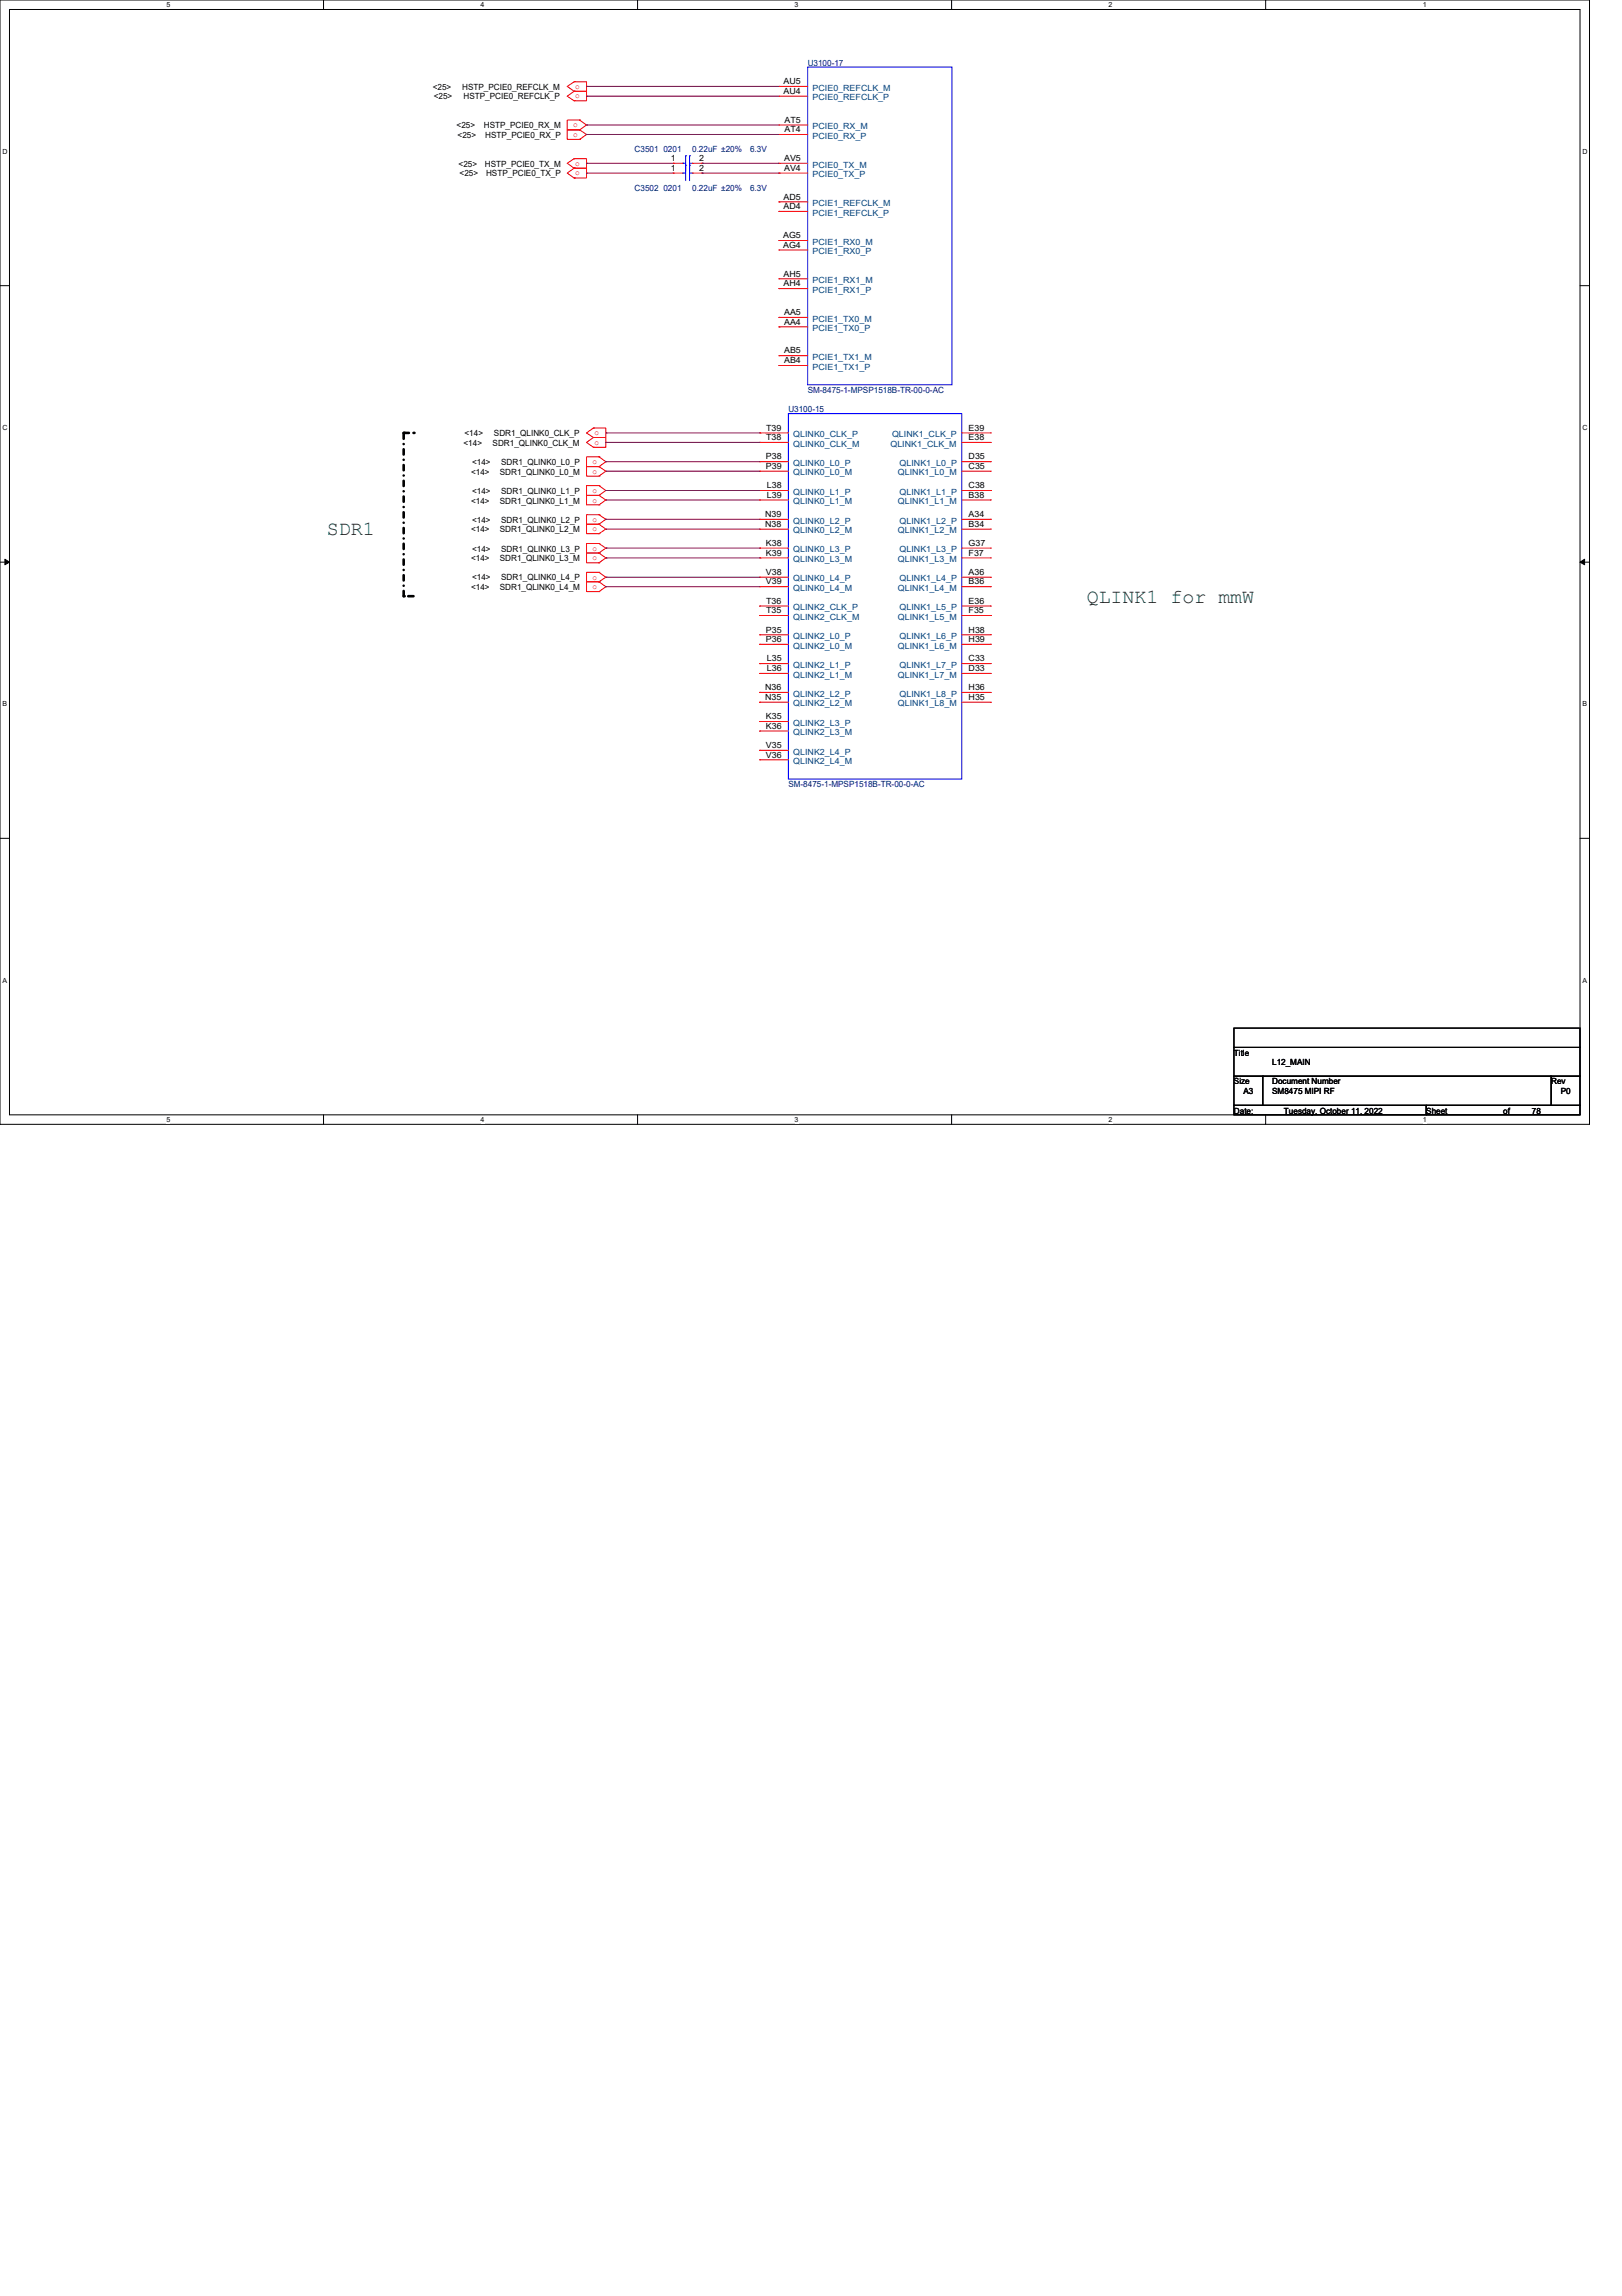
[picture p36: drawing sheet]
<svg xmlns="http://www.w3.org/2000/svg" width="210mm" height="297mm" viewBox="0 0 210 297" stroke-linecap="round" stroke-linejoin="round" font-family="sans-serif">
<defs><g id="words">
<g font-size="2.6" fill="#008000">
<text x="42.3" y="69.3">SDR1</text>
<text x="140.6" y="78">QLINK1 for mmW</text>
</g>
<g font-size="1.1">
<text x="56" y="11.6">&lt;25&gt;</text>
<text x="59.8" y="11.6">HSTP_PCIE0_REFCLK_M</text>
<text x="101.4" y="10.9">AU5</text>
<text x="56.1" y="12.9">&lt;25&gt;</text>
<text x="59.1" y="16.6">&lt;25&gt;</text>
<text x="59.2" y="17.9">&lt;25&gt;</text>
<text x="60" y="12.9">HSTP_PCIE0_REFCLK_P</text>
<text x="62.6" y="16.6">HSTP_PCIE0_RX_M</text>
<text x="62.8" y="17.9">HSTP_PCIE0_RX_P</text>
<text x="101.4" y="12.1">AU4</text>
<text x="101.5" y="15.9">AT5</text>
<text x="101.5" y="17.1">AT4</text>
<text x="59.4" y="21.6">&lt;25&gt;</text>
<text x="59.5" y="22.8">&lt;25&gt;</text>
<text x="62.7" y="21.6">HSTP_PCIE0_TX_M</text>
<text x="62.9" y="22.8">HSTP_PCIE0_TX_P</text>
<text x="86.8" y="22.1">1</text>
<text x="86.8" y="20.8">1</text>
<text x="90.5" y="22.1">2</text>
<text x="90.5" y="20.8">2</text>
<text x="101.5" y="20.8">AV5</text>
<text x="101.5" y="22.1">AV4</text>
<text x="101.4" y="25.8">AD5</text>
<text x="101.4" y="27.1">AD4</text>
<text x="101.3" y="30.8">AG5</text>
<text x="101.3" y="32">AG4</text>
<text x="101.4" y="35.8">AH5</text>
<text x="101.4" y="37">AH4</text>
<text x="101.5" y="40.8">AA5</text>
<text x="101.5" y="42">AA4</text>
<text x="101.5" y="45.7">AB5</text>
<text x="101.5" y="47">AB4</text>
<text x="60" y="57.7">&lt;14&gt;</text>
<text x="60.1" y="56.4">&lt;14&gt;</text>
<text x="63.8" y="57.7">SDR1_QLINK0_CLK_M</text>
<text x="63.9" y="56.4">SDR1_QLINK0_CLK_P</text>
<text x="99.1" y="59.4">P38</text>
<text x="99.1" y="56.9">T38</text>
<text x="99.1" y="55.7">T39</text>
<text x="125.3" y="59.4">D35</text>
<text x="125.3" y="55.7">E39</text>
<text x="125.3" y="56.9">E38</text>
<text x="61" y="61.4">&lt;14&gt;</text>
<text x="61" y="65.2">&lt;14&gt;</text>
<text x="61.1" y="60.2">&lt;14&gt;</text>
<text x="61.1" y="63.9">&lt;14&gt;</text>
<text x="64.7" y="61.4">SDR1_QLINK0_L0_M</text>
<text x="64.7" y="65.2">SDR1_QLINK0_L1_M</text>
<text x="64.9" y="60.2">SDR1_QLINK0_L0_P</text>
<text x="64.9" y="63.9">SDR1_QLINK0_L1_P</text>
<text x="99.1" y="60.7">P39</text>
<text x="99.2" y="64.4">L39</text>
<text x="99.2" y="63.2">L38</text>
<text x="125.3" y="63.2">C38</text>
<text x="125.3" y="60.7">C35</text>
<text x="125.3" y="64.4">B38</text>
<text x="61" y="68.9">&lt;14&gt;</text>
<text x="61.1" y="67.6">&lt;14&gt;</text>
<text x="61.1" y="71.4">&lt;14&gt;</text>
<text x="64.7" y="68.9">SDR1_QLINK0_L2_M</text>
<text x="64.9" y="67.6">SDR1_QLINK0_L2_P</text>
<text x="64.9" y="71.4">SDR1_QLINK0_L3_P</text>
<text x="99" y="68.2">N38</text>
<text x="99" y="66.9">N39</text>
<text x="99.1" y="71.9">K39</text>
<text x="99.1" y="70.6">K38</text>
<text x="125.3" y="66.9">A34</text>
<text x="125.3" y="70.6">G37</text>
<text x="125.3" y="68.2">B34</text>
<text x="125.3" y="71.9">F37</text>
<text x="61" y="72.6">&lt;14&gt;</text>
<text x="61" y="76.3">&lt;14&gt;</text>
<text x="61.1" y="75.1">&lt;14&gt;</text>
<text x="64.7" y="72.6">SDR1_QLINK0_L3_M</text>
<text x="64.7" y="76.3">SDR1_QLINK0_L4_M</text>
<text x="64.9" y="75.1">SDR1_QLINK0_L4_P</text>
<text x="99.1" y="75.6">V39</text>
<text x="99.1" y="74.4">V38</text>
<text x="125.3" y="74.4">A36</text>
<text x="125.3" y="75.6">B36</text>
<text x="99.1" y="83.1">P36</text>
<text x="99.1" y="81.8">P35</text>
<text x="99.1" y="79.3">T35</text>
<text x="99.1" y="78.1">T36</text>
<text x="125.3" y="78.1">E36</text>
<text x="125.3" y="81.8">H38</text>
<text x="125.3" y="79.3">F35</text>
<text x="125.3" y="83.1">H39</text>
<text x="99" y="89.3">N36</text>
<text x="99.2" y="86.8">L36</text>
<text x="99.2" y="85.6">L35</text>
<text x="125.3" y="85.6">C33</text>
<text x="125.3" y="89.3">H36</text>
<text x="125.3" y="86.8">D33</text>
<text x="99" y="90.6">N35</text>
<text x="99.1" y="94.3">K36</text>
<text x="99.1" y="93">K35</text>
<text x="125.3" y="90.6">H35</text>
<text x="99.1" y="98">V36</text>
<text x="99.1" y="96.8">V35</text>
<text x="159.7" y="136.6">Title</text>
<text x="164.6" y="137.8">L12_MAIN</text>
<text x="159.7" y="140.3">Size</text>
<text x="160.9" y="141.6">A3</text>
<text x="164.6" y="140.3">Document Number</text>
<text x="164.6" y="141.6">SM8475 MIPI RF</text>
<text x="200.7" y="140.3">Rev</text>
<text x="202" y="141.6">P0</text>
<text x="159.7" y="144.1">Date:</text>
<text x="166.2" y="144.1">Tuesday, October 11, 2022</text>
<text x="184.6" y="144.1">Sheet</text>
<text x="194.5" y="144.1">of</text>
<text x="198.2" y="144.1">78</text>
</g>
<g font-size="1.1" fill="#f00">
<text x="74.4" y="11.5">o</text>
<text x="74.2" y="16.5">o</text>
<text x="74.2" y="17.7">o</text>
<text x="74.4" y="12.7">o</text>
<text x="74.4" y="21.5">o</text>
<text x="74.4" y="22.7">o</text>
<text x="76.9" y="56.3">o</text>
<text x="76.9" y="57.5">o</text>
<text x="76.7" y="60">o</text>
<text x="76.7" y="61.3">o</text>
<text x="76.7" y="63.8">o</text>
<text x="76.7" y="65">o</text>
<text x="76.7" y="67.5">o</text>
<text x="76.7" y="68.7">o</text>
<text x="76.7" y="71.2">o</text>
<text x="76.7" y="72.5">o</text>
<text x="76.7" y="75">o</text>
<text x="76.7" y="76.2">o</text>
</g>
<g font-size="1.1" fill="#000080">
<text x="104.5" y="8.5">U3100-17</text>
<text x="82.1" y="19.7">C3501</text>
<text x="85.9" y="19.7">0201</text>
<text x="89.6" y="19.7">0.22uF ±20%</text>
<text x="97.1" y="19.7">6.3V</text>
<text x="82.1" y="24.7">C3502</text>
<text x="85.9" y="24.7">0201</text>
<text x="89.6" y="24.7">0.22uF ±20%</text>
<text x="97.1" y="24.7">6.3V</text>
<text x="102" y="53.3">U3100-15</text>
<text x="104.5" y="50.8">SM-8475-1-MPSP1518B-TR-00-0-AC</text>
<text x="102" y="101.9">SM-8475-1-MPSP1518B-TR-00-0-AC</text>
</g>
<g font-size="1.1" fill="#004080">
<text x="105.2" y="11.7">PCIE0_REFCLK_M</text>
<text x="105.2" y="13">PCIE0_REFCLK_P</text>
<text x="105.2" y="16.7">PCIE0_RX_M</text>
<text x="105.2" y="17.9">PCIE0_RX_P</text>
<text x="105.2" y="21.7">PCIE0_TX_M</text>
<text x="105.2" y="22.9">PCIE0_TX_P</text>
<text x="105.2" y="26.7">PCIE1_REFCLK_M</text>
<text x="105.2" y="27.9">PCIE1_REFCLK_P</text>
<text x="105.2" y="31.7">PCIE1_RX0_M</text>
<text x="105.2" y="32.9">PCIE1_RX0_P</text>
<text x="105.2" y="36.6">PCIE1_RX1_M</text>
<text x="105.2" y="37.9">PCIE1_RX1_P</text>
<text x="105.2" y="41.6">PCIE1_TX0_M</text>
<text x="105.2" y="42.8">PCIE1_TX0_P</text>
<text x="105.2" y="46.6">PCIE1_TX1_M</text>
<text x="105.2" y="47.8">PCIE1_TX1_P</text>
<text x="102.7" y="57.8">QLINK0_CLK_M</text>
<text x="102.7" y="56.6">QLINK0_CLK_P</text>
<text x="115.2" y="57.8">QLINK1_CLK_M</text>
<text x="115.4" y="56.6">QLINK1_CLK_P</text>
<text x="102.7" y="61.5">QLINK0_L0_M</text>
<text x="102.7" y="60.3">QLINK0_L0_P</text>
<text x="102.7" y="65.2">QLINK0_L1_M</text>
<text x="102.7" y="64">QLINK0_L1_P</text>
<text x="116.2" y="61.5">QLINK1_L0_M</text>
<text x="116.2" y="65.2">QLINK1_L1_M</text>
<text x="116.4" y="60.3">QLINK1_L0_P</text>
<text x="116.4" y="64">QLINK1_L1_P</text>
<text x="102.7" y="69">QLINK0_L2_M</text>
<text x="102.7" y="67.7">QLINK0_L2_P</text>
<text x="102.7" y="71.5">QLINK0_L3_P</text>
<text x="116.2" y="69">QLINK1_L2_M</text>
<text x="116.4" y="67.7">QLINK1_L2_P</text>
<text x="116.4" y="71.5">QLINK1_L3_P</text>
<text x="102.7" y="72.7">QLINK0_L3_M</text>
<text x="102.7" y="76.5">QLINK0_L4_M</text>
<text x="102.7" y="75.2">QLINK0_L4_P</text>
<text x="116.2" y="72.7">QLINK1_L3_M</text>
<text x="116.2" y="76.5">QLINK1_L4_M</text>
<text x="116.4" y="75.2">QLINK1_L4_P</text>
<text x="102.7" y="80.2">QLINK2_CLK_M</text>
<text x="102.7" y="79">QLINK2_CLK_P</text>
<text x="102.7" y="83.9">QLINK2_L0_M</text>
<text x="102.7" y="82.7">QLINK2_L0_P</text>
<text x="116.2" y="80.2">QLINK1_L5_M</text>
<text x="116.2" y="83.9">QLINK1_L6_M</text>
<text x="116.4" y="79">QLINK1_L5_P</text>
<text x="116.4" y="82.7">QLINK1_L6_P</text>
<text x="102.7" y="87.7">QLINK2_L1_M</text>
<text x="102.7" y="86.4">QLINK2_L1_P</text>
<text x="116.2" y="87.7">QLINK1_L7_M</text>
<text x="116.4" y="86.4">QLINK1_L7_P</text>
<text x="102.7" y="91.4">QLINK2_L2_M</text>
<text x="102.7" y="90.1">QLINK2_L2_P</text>
<text x="102.7" y="95.1">QLINK2_L3_M</text>
<text x="102.7" y="93.9">QLINK2_L3_P</text>
<text x="116.2" y="91.4">QLINK1_L8_M</text>
<text x="116.4" y="90.1">QLINK1_L8_P</text>
<text x="102.7" y="98.8">QLINK2_L4_M</text>
<text x="102.7" y="97.6">QLINK2_L4_P</text>
</g>
<g font-size=".9">
<text x="21.5" y=".9">5</text>
<text x="62.2" y=".9">4</text>
<text x="102.8" y=".9">3</text>
<text x="143.5" y=".9">2</text>
<text x="184.1" y=".9">1</text>
<text x=".3" y="19.9">D</text>
<text x="204.8" y="19.9">D</text>
<text x=".3" y="55.6">C</text>
<text x="204.8" y="55.6">C</text>
<text x=".3" y="91.4">B</text>
<text x="204.8" y="91.4">B</text>
<text x=".3" y="127.1">A</text>
<text x="204.8" y="127.1">A</text>
<text x="21.5" y="145.2">5</text>
<text x="62.2" y="145.2">4</text>
<text x="102.8" y="145.2">3</text>
<text x="143.5" y="145.2">2</text>
<text x="184.1" y="145.2">1</text>
</g>
</g></defs>
<path d="M0 0h205.7v145.5h-205.7zM1.2 1.2h203.3v143h-203.3z" fill="none" stroke="#000" stroke-width=".13"/>
<g fill="#fff">
<path d="M21.5 .1h.6v1h-.6z"/>
<path d="M21.5 144.4h.6v1h-.6z"/>
</g>
<path d="M41.9 0v1.2M41.9 144.2v1.3" fill="none" stroke="#000" stroke-width=".13"/>
<g fill="#fff">
<path d="M62.2 .1h.5v1h-.5z"/>
<path d="M62.2 144.4h.5v1h-.5z"/>
</g>
<path d="M82.5 0v1.2M82.5 144.2v1.3" fill="none" stroke="#000" stroke-width=".13"/>
<g fill="#fff">
<path d="M102.8 .1h.5v1h-.5z"/>
<path d="M102.8 144.4h.5v1h-.5z"/>
</g>
<path d="M123.1 0v1.2M123.1 144.2v1.3" fill="none" stroke="#000" stroke-width=".13"/>
<g fill="#fff">
<path d="M143.5 .1h.5v1h-.5z"/>
<path d="M143.5 144.4h.5v1h-.5z"/>
</g>
<path d="M163.8 0v1.2M163.8 144.2v1.3" fill="none" stroke="#000" stroke-width=".13"/>
<g fill="#fff">
<path d="M184.1 .1h.5v1h-.5z"/>
<path d="M184.1 144.4h.5v1h-.5z"/>
<path d="M.3 19.1h.7v1h-.7z"/>
<path d="M204.8 19.1h.6v1h-.6z"/>
<path d="M.3 54.8h.7v1h-.7z"/>
<path d="M204.8 54.8h.6v1h-.6z"/>
</g>
<path d="M0 37h1.2M204.5 37h1.2" fill="none" stroke="#000" stroke-width=".13"/>
<g fill="#fff">
<path d="M.3 90.6h.6v1h-.6z"/>
<path d="M204.8 90.6h.6v1h-.6z"/>
</g>
<path d="M0 72.7h1.2M.6 72.3l.6 .4-.6 .4zM204.5 72.7l.6-.4v.8zM204.5 72.7h1.2" fill="none" stroke="#000" stroke-width=".13"/>
<path d="M.6 72.3l.6 .4-.6 .4zM204.5 72.7l.6-.4v.8z" fill="#000"/>
<g fill="#fff">
<path d="M.3 126.3h.6v1h-.6z"/>
<path d="M204.8 126.3h.6v1h-.6z"/>
</g>
<path d="M0 108.5h1.2M204.5 108.5h1.2M159.7 133h44.8v2.5h-44.8zM159.7 135.5h44.8v3.7h-44.8zM159.7 139.2h3.7v3.8h-3.7zM163.4 139.2h37.3v3.8h-37.3zM200.7 139.2h3.8v3.8h-3.8zM159.7 143h24.9v1.2h-24.9zM184.6 143h19.9v1.2h-19.9z" fill="none" stroke="#000" stroke-width=".13"/>
<path d="M52.2 56h1.3M52.2 77.1v-21.1M53.5 77.1h-1.3" fill="none" stroke="#000" stroke-width=".34" stroke-dasharray=".7 .7 0 .7"/>
<g fill="#000" stroke-dasharray=".7 .7 0 .7">
<circle cx="52.2" cy="56" r=".17"/>
<circle cx="53.5" cy="56" r=".17"/>
<circle cx="52.2" cy="77.1" r=".17"/>
</g>
<g fill="none" stroke="#f00" stroke-width=".13">
<path d="M74.3 10.6h.1M74.3 11.8h.1M74.3 10.6h1.6v1.2h-1.6M74.3 13h.1M74.3 11.8h1.6v1.2h-1.6M74.3 10.6l-.9 .6 .9 .6M74.3 11.8l-.9 .6 .9 .6M75 15.5l.9 .7-.9 .6M75 16.8l.9 .6-.9 .6M75 15.5h.1M75 16.8h.1M75 15.5h-1.6v1.3h1.6"/>
<path d="M75 18h.1M75 16.8h-1.6v1.2h1.6M100.8 11.2h3.7M100.8 12.4h3.7M100.8 16.2h3.7M100.8 17.4h3.7M100.8 11.2h.1M100.8 12.4h.1M100.8 16.2h.1M100.8 17.4h.1M74.3 20.5h.1M74.3 21.8h.1"/>
<path d="M74.3 20.5h1.6v1.3h-1.6M74.3 23h.1M74.3 21.8h1.6v1.2h-1.6M74.3 20.5l-.9 .6 .9 .7M74.3 21.8l-.9 .6 .9 .6M87.1 22.4h1.2M87.1 21.1h1.2M87.1 22.4h.1M87.1 21.1h.1M89.6 22.4h1.2M89.6 21.1h1.2M90.8 22.4h.1"/>
<path d="M90.8 21.1h.1M100.8 22.4h3.7M100.8 21.1h3.7M100.8 26.1h3.7M100.8 27.3h3.7M100.8 31.1h3.7M100.8 32.3h3.7M100.8 36.1h3.7M100.8 37.3h3.7M100.8 21.1h.1M100.8 22.4h.1M100.8 26.1h.1"/>
<path d="M100.8 27.3h.1M100.8 31.1h.1M100.8 32.3h.1M100.8 36.1h.1M100.8 37.3h.1M76.8 55.4l-.9 .6 .9 .6M76.8 56.6l-.9 .6 .9 .7M76.8 55.4h.1M76.8 56.6h.1M76.8 55.4h1.6v1.2h-1.6M76.8 57.9h.1M76.8 56.6h1.6v1.3h-1.6"/>
<path d="M77.5 59.1l.9 .6-.9 .7M77.5 59.1h.1M77.5 59.1h-1.6v1.3h1.6M98.3 57.2h3.7M98.3 56h3.7M98.3 59.7h3.7M98.3 57.2h.1M98.3 56h.1M98.3 59.7h.1M100.8 41.1h3.7M100.8 42.3h3.7M100.8 46h3.7"/>
<path d="M100.8 47.3h3.7M100.8 41.1h.1M100.8 42.3h.1M100.8 46h.1M100.8 47.3h.1M124.5 57.2h3.7M124.5 56h3.7M124.5 59.7h3.7M128.2 57.2h.1M128.2 56h.1M128.2 59.7h.1M77.5 66.6l.9 .6-.9 .6"/>
<path d="M77.5 67.8l.9 .7-.9 .5M77.5 70.3l.9 .6-.9 .6M77.5 71.5l.9 .7-.9 .6M77.5 74l.9 .7-.9 .6M77.5 75.3l.9 .6-.9 .6M77.5 60.4l.9 .6-.9 .6M77.5 62.8l.9 .7-.9 .6M77.5 64.1l.9 .6-.9 .6M77.5 66.6h.1M77.5 67.8h.1M77.5 66.6h-1.6v1.2h1.6M77.5 69h.1"/>
<path d="M77.5 67.8h-1.6v1.2h1.6M77.5 70.3h.1M77.5 71.5h.1M77.5 70.3h-1.6v1.2h1.6M77.5 72.8h.1M77.5 71.5h-1.6v1.3h1.6M77.5 74h.1M77.5 75.3h.1M77.5 74h-1.6v1.3h1.6M77.5 76.5h.1M77.5 75.3h-1.6v1.2h1.6M77.5 60.4h.1"/>
<path d="M77.5 61.6h.1M77.5 60.4h-1.6v1.2h1.6M77.5 62.8h.1M77.5 64.1h.1M77.5 62.8h-1.6v1.3h1.6M77.5 65.3h.1M77.5 64.1h-1.6v1.2h1.6M98.3 61h3.7M98.3 64.7h3.7M98.3 63.5h3.7M98.3 68.5h3.7M98.3 67.2h3.7"/>
<path d="M98.3 72.2h3.7M98.3 70.9h3.7M98.3 75.9h3.7M98.3 74.7h3.7M98.3 79.6h3.7M98.3 78.4h3.7M98.3 61h.1M98.3 64.7h.1M98.3 63.5h.1M98.3 68.5h.1M98.3 67.2h.1M98.3 72.2h.1"/>
<path d="M98.3 70.9h.1M98.3 75.9h.1M98.3 74.7h.1M98.3 79.6h.1M98.3 78.4h.1M124.5 61h3.7M124.5 64.7h3.7M124.5 63.5h3.7M124.5 68.5h3.7M124.5 67.2h3.7M124.5 72.2h3.7M124.5 70.9h3.7"/>
<path d="M124.5 75.9h3.7M124.5 74.7h3.7M124.5 79.6h3.7M124.5 78.4h3.7M128.2 61h.1M128.2 64.7h.1M128.2 63.5h.1M128.2 68.5h.1M128.2 67.2h.1M128.2 72.2h.1M128.2 70.9h.1M128.2 75.9h.1"/>
<path d="M128.2 74.7h.1M128.2 79.6h.1M128.2 78.4h.1M98.3 83.4h3.7M98.3 82.1h3.7M98.3 87.1h3.7M98.3 85.9h3.7M98.3 90.8h3.7M98.3 89.6h3.7M98.3 94.6h3.7M98.3 93.3h3.7M98.3 98.3h3.7"/>
<path d="M98.3 97.1h3.7M98.3 83.4h.1M98.3 82.1h.1M98.3 87.1h.1M98.3 85.9h.1M98.3 90.8h.1M98.3 89.6h.1M98.3 94.6h.1M98.3 93.3h.1M98.3 98.3h.1M98.3 97.1h.1M124.5 83.4h3.7"/>
<path d="M124.5 82.1h3.7M124.5 87.1h3.7M124.5 85.9h3.7M124.5 90.8h3.7M124.5 89.6h3.7M128.2 83.4h.1M128.2 82.1h.1M128.2 87.1h.1M128.2 85.9h.1M128.2 90.8h.1M128.2 89.6h.1"/>
</g>
<g fill="none" stroke="#00f" stroke-width=".13">
<path d="M104.5 8.7h18.7v41.1h-18.7zM88.3 22.4h.1M88.3 21.1h.1M88.3 22.4h.4M88.3 21.1h.4M88.7 21.4h.1M88.7 20.2h.1M88.7 20.2v3.2M89.2 21.4h.1M89.2 20.2h.1M89.2 20.2v3.2M89.2 22.4h.4"/>
<path d="M89.2 21.1h.4M89.6 22.4h.1M89.6 21.1h.1M102 53.5h22.5v47.3h-22.5z"/>
</g>
<g fill="none" stroke="#800040" stroke-width=".13">
<path d="M75.9 11.2h.1M75.9 12.4h.1M75.9 16.2h.1M75.9 17.4h.1M75.9 11.2h24.9M75.9 12.4h24.9M75.9 16.2h24.9M75.9 17.4h24.9M75.9 21.1h.1M75.9 22.4h.1M75.9 21.1h11.2M75.9 22.4h11.2"/>
<path d="M90.8 21.1h.1M90.8 22.4h.1M90.8 21.1h10M90.8 22.4h10M78.4 56h19.9M78.4 57.2h19.9M78.4 59.7h19.9M78.4 56h.1M78.4 57.2h.1M78.4 59.7h.1M78.4 67.2h19.9M78.4 68.5h19.9"/>
<path d="M78.4 70.9h19.9M78.4 72.2h19.9M78.4 74.7h19.9M78.4 75.9h19.9M78.4 61h19.9M78.4 63.5h19.9M78.4 64.7h19.9M78.4 67.2h.1M78.4 68.5h.1M78.4 70.9h.1M78.4 72.2h.1M78.4 74.7h.1"/>
<path d="M78.4 75.9h.1M78.4 61h.1M78.4 63.5h.1M78.4 64.7h.1"/>
</g>
<use href="#words"/>
</svg>
